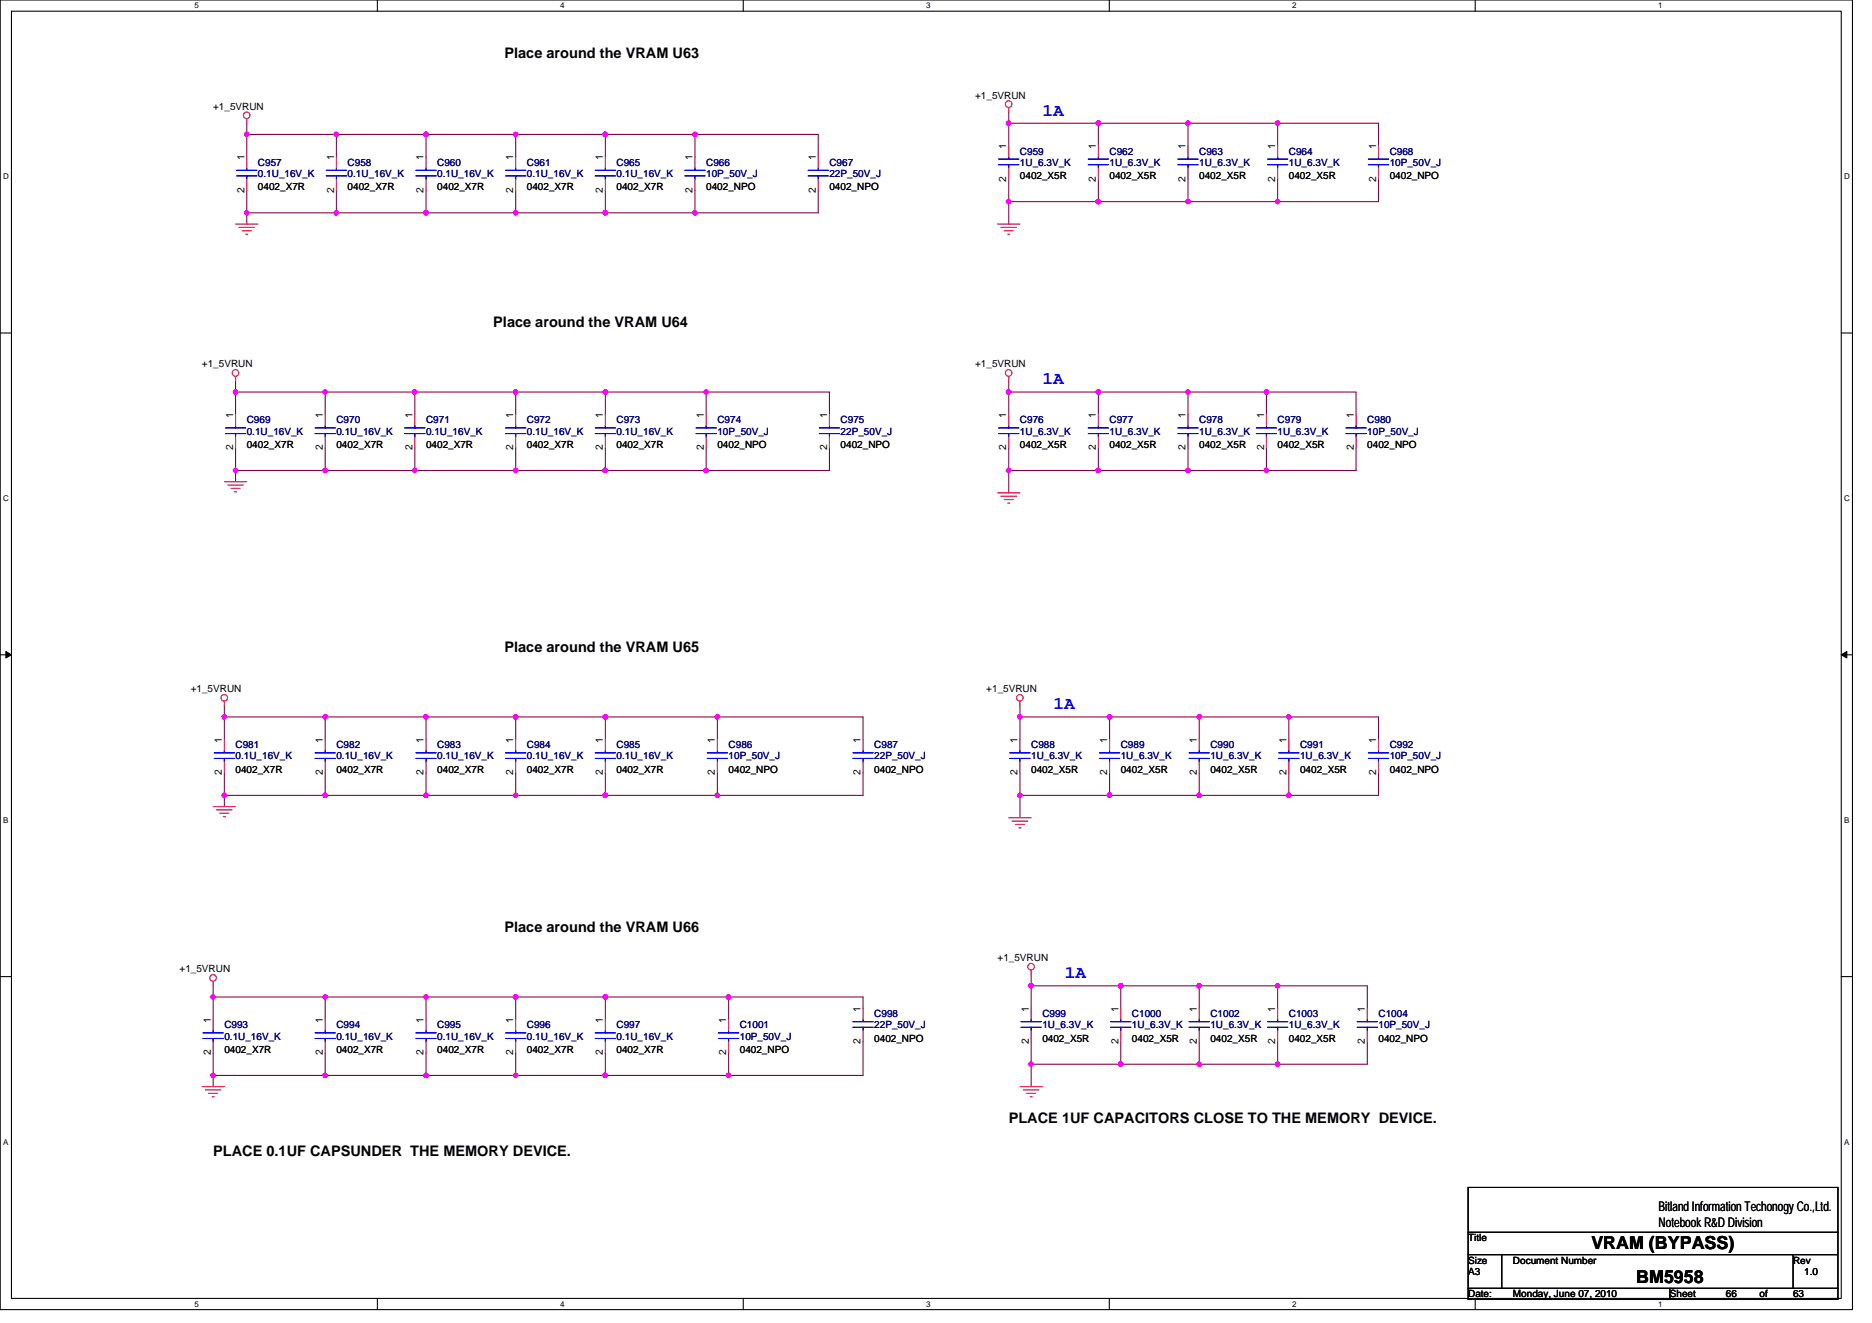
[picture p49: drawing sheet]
<svg xmlns="http://www.w3.org/2000/svg" width="297mm" height="210mm" viewBox="0 0 297 210" stroke-linecap="round" stroke-linejoin="round" font-family="sans-serif">
<defs><g id="words">
<g font-size="2.8" fill="#00f">
<text x="165.4" y="18.4">1A</text>
<text x="165.4" y="61">1A</text>
<text x="167.2" y="112.6">1A</text>
<text x="168.9" y="155.3">1A</text>
</g>
<g font-size="2.8">
<text x="252.5" y="198.2">VRAM (BYPASS)</text>
<text x="259.6" y="203.6">BM5958</text>
</g>
<g font-size="2.3">
<text x="80" y="9.2">Place around the VRAM U63</text>
<text x="78.3" y="51.9">Place around the VRAM U64</text>
<text x="80" y="103.5">Place around the VRAM U65</text>
<text x="80" y="147.9">Place around the VRAM U66</text>
<text x="160.1" y="178.2">PLACE 1UF CAPACITORS CLOSE TO THE MEMORY DEVICE.</text>
<text x="33.8" y="183.5">PLACE 0.1UF CAPSUNDER THE MEMORY DEVICE.</text>
</g>
<g font-size="2.1">
<text x="263.2" y="192.2">Bitland Information Techonogy Co.,Ltd.</text>
<text x="263.2" y="194.7">Notebook R&amp;D Division</text>
</g>
<g font-size="1.6">
<text x="33.8" y="17.4">+1_5VRUN</text>
<text x="154.7" y="15.6">+1_5VRUN</text>
<text x="159.7" y="23.6" transform="rotate(-90 159.7 23.6)">1</text>
<text x="173.9" y="23.6" transform="rotate(-90 173.9 23.6)">1</text>
<text x="188.1" y="23.6" transform="rotate(-90 188.1 23.6)">1</text>
<text x="202.3" y="23.6" transform="rotate(-90 202.3 23.6)">1</text>
<text x="218.4" y="23.6" transform="rotate(-90 218.4 23.6)">1</text>
<text x="38.8" y="25.4" transform="rotate(-90 38.8 25.4)">1</text>
<text x="53" y="25.4" transform="rotate(-90 53 25.4)">1</text>
<text x="67.2" y="25.4" transform="rotate(-90 67.2 25.4)">1</text>
<text x="81.4" y="25.4" transform="rotate(-90 81.4 25.4)">1</text>
<text x="95.7" y="25.4" transform="rotate(-90 95.7 25.4)">1</text>
<text x="109.9" y="25.4" transform="rotate(-90 109.9 25.4)">1</text>
<text x="129.5" y="25.4" transform="rotate(-90 129.5 25.4)">1</text>
<text x="159.7" y="28.8" transform="rotate(-90 159.7 28.8)">2</text>
<text x="161.8" y="28.4">0402_X5R</text>
<text x="173.9" y="28.8" transform="rotate(-90 173.9 28.8)">2</text>
<text x="176.1" y="28.4">0402_X5R</text>
<text x="188.1" y="28.8" transform="rotate(-90 188.1 28.8)">2</text>
<text x="190.3" y="28.4">0402_X5R</text>
<text x="202.3" y="28.8" transform="rotate(-90 202.3 28.8)">2</text>
<text x="204.5" y="28.4">0402_X5R</text>
<text x="218.4" y="28.8" transform="rotate(-90 218.4 28.8)">2</text>
<text x="220.5" y="28.4">0402_NPO</text>
<text x="38.8" y="30.6" transform="rotate(-90 38.8 30.6)">2</text>
<text x="40.9" y="30.2">0402_X7R</text>
<text x="53" y="30.6" transform="rotate(-90 53 30.6)">2</text>
<text x="55.2" y="30.2">0402_X7R</text>
<text x="67.2" y="30.6" transform="rotate(-90 67.2 30.6)">2</text>
<text x="69.4" y="30.2">0402_X7R</text>
<text x="81.4" y="30.6" transform="rotate(-90 81.4 30.6)">2</text>
<text x="83.6" y="30.2">0402_X7R</text>
<text x="95.7" y="30.6" transform="rotate(-90 95.7 30.6)">2</text>
<text x="97.8" y="30.2">0402_X7R</text>
<text x="109.9" y="30.6" transform="rotate(-90 109.9 30.6)">2</text>
<text x="112.1" y="30.2">0402_NPO</text>
<text x="129.5" y="30.6" transform="rotate(-90 129.5 30.6)">2</text>
<text x="131.6" y="30.2">0402_NPO</text>
<text x="32" y="58.3">+1_5VRUN</text>
<text x="154.7" y="58.3">+1_5VRUN</text>
<text x="37" y="71.5" transform="rotate(-90 37 71.5)">2</text>
<text x="37" y="66.3" transform="rotate(-90 37 66.3)">1</text>
<text x="39.2" y="71.1">0402_X7R</text>
<text x="51.2" y="71.5" transform="rotate(-90 51.2 71.5)">2</text>
<text x="51.2" y="66.3" transform="rotate(-90 51.2 66.3)">1</text>
<text x="53.4" y="71.1">0402_X7R</text>
<text x="65.4" y="71.5" transform="rotate(-90 65.4 71.5)">2</text>
<text x="65.4" y="66.3" transform="rotate(-90 65.4 66.3)">1</text>
<text x="67.6" y="71.1">0402_X7R</text>
<text x="81.4" y="71.5" transform="rotate(-90 81.4 71.5)">2</text>
<text x="81.4" y="66.3" transform="rotate(-90 81.4 66.3)">1</text>
<text x="83.6" y="71.1">0402_X7R</text>
<text x="95.7" y="71.5" transform="rotate(-90 95.7 71.5)">2</text>
<text x="95.7" y="66.3" transform="rotate(-90 95.7 66.3)">1</text>
<text x="97.8" y="71.1">0402_X7R</text>
<text x="111.7" y="71.5" transform="rotate(-90 111.7 71.5)">2</text>
<text x="111.7" y="66.3" transform="rotate(-90 111.7 66.3)">1</text>
<text x="113.8" y="71.1">0402_NPO</text>
<text x="131.2" y="71.5" transform="rotate(-90 131.2 71.5)">2</text>
<text x="131.2" y="66.3" transform="rotate(-90 131.2 66.3)">1</text>
<text x="133.4" y="71.1">0402_NPO</text>
<text x="159.7" y="71.5" transform="rotate(-90 159.7 71.5)">2</text>
<text x="159.7" y="66.3" transform="rotate(-90 159.7 66.3)">1</text>
<text x="161.8" y="71.1">0402_X5R</text>
<text x="173.9" y="71.5" transform="rotate(-90 173.9 71.5)">2</text>
<text x="173.9" y="66.3" transform="rotate(-90 173.9 66.3)">1</text>
<text x="176.1" y="71.1">0402_X5R</text>
<text x="188.1" y="71.5" transform="rotate(-90 188.1 71.5)">2</text>
<text x="188.1" y="66.3" transform="rotate(-90 188.1 66.3)">1</text>
<text x="190.3" y="71.1">0402_X5R</text>
<text x="200.6" y="71.5" transform="rotate(-90 200.6 71.5)">2</text>
<text x="200.6" y="66.3" transform="rotate(-90 200.6 66.3)">1</text>
<text x="202.7" y="71.1">0402_X5R</text>
<text x="214.8" y="71.5" transform="rotate(-90 214.8 71.5)">2</text>
<text x="214.8" y="66.3" transform="rotate(-90 214.8 66.3)">1</text>
<text x="217" y="71.1">0402_NPO</text>
<text x="30.3" y="109.9">+1_5VRUN</text>
<text x="156.5" y="109.9">+1_5VRUN</text>
<text x="35.2" y="117.9" transform="rotate(-90 35.2 117.9)">1</text>
<text x="51.2" y="117.9" transform="rotate(-90 51.2 117.9)">1</text>
<text x="67.2" y="117.9" transform="rotate(-90 67.2 117.9)">1</text>
<text x="81.4" y="117.9" transform="rotate(-90 81.4 117.9)">1</text>
<text x="95.7" y="117.9" transform="rotate(-90 95.7 117.9)">1</text>
<text x="113.4" y="117.9" transform="rotate(-90 113.4 117.9)">1</text>
<text x="136.6" y="117.9" transform="rotate(-90 136.6 117.9)">1</text>
<text x="161.5" y="117.9" transform="rotate(-90 161.5 117.9)">1</text>
<text x="175.7" y="117.9" transform="rotate(-90 175.7 117.9)">1</text>
<text x="189.9" y="117.9" transform="rotate(-90 189.9 117.9)">1</text>
<text x="204.1" y="117.9" transform="rotate(-90 204.1 117.9)">1</text>
<text x="218.4" y="117.9" transform="rotate(-90 218.4 117.9)">1</text>
<text x="35.2" y="123.1" transform="rotate(-90 35.2 123.1)">2</text>
<text x="37.4" y="122.7">0402_X7R</text>
<text x="51.2" y="123.1" transform="rotate(-90 51.2 123.1)">2</text>
<text x="53.4" y="122.7">0402_X7R</text>
<text x="67.2" y="123.1" transform="rotate(-90 67.2 123.1)">2</text>
<text x="69.4" y="122.7">0402_X7R</text>
<text x="81.4" y="123.1" transform="rotate(-90 81.4 123.1)">2</text>
<text x="83.6" y="122.7">0402_X7R</text>
<text x="95.7" y="123.1" transform="rotate(-90 95.7 123.1)">2</text>
<text x="97.8" y="122.7">0402_X7R</text>
<text x="113.4" y="123.1" transform="rotate(-90 113.4 123.1)">2</text>
<text x="115.6" y="122.7">0402_NPO</text>
<text x="136.6" y="123.1" transform="rotate(-90 136.6 123.1)">2</text>
<text x="138.7" y="122.7">0402_NPO</text>
<text x="161.5" y="123.1" transform="rotate(-90 161.5 123.1)">2</text>
<text x="163.6" y="122.7">0402_X5R</text>
<text x="175.7" y="123.1" transform="rotate(-90 175.7 123.1)">2</text>
<text x="177.8" y="122.7">0402_X5R</text>
<text x="189.9" y="123.1" transform="rotate(-90 189.9 123.1)">2</text>
<text x="192.1" y="122.7">0402_X5R</text>
<text x="204.1" y="123.1" transform="rotate(-90 204.1 123.1)">2</text>
<text x="206.3" y="122.7">0402_X5R</text>
<text x="218.4" y="123.1" transform="rotate(-90 218.4 123.1)">2</text>
<text x="220.5" y="122.7">0402_NPO</text>
<text x="28.5" y="154.3">+1_5VRUN</text>
<text x="158.3" y="152.5">+1_5VRUN</text>
<text x="136.6" y="160.5" transform="rotate(-90 136.6 160.5)">1</text>
<text x="163.2" y="160.5" transform="rotate(-90 163.2 160.5)">1</text>
<text x="177.5" y="160.5" transform="rotate(-90 177.5 160.5)">1</text>
<text x="189.9" y="160.5" transform="rotate(-90 189.9 160.5)">1</text>
<text x="202.3" y="160.5" transform="rotate(-90 202.3 160.5)">1</text>
<text x="216.6" y="160.5" transform="rotate(-90 216.6 160.5)">1</text>
<text x="33.4" y="167.5" transform="rotate(-90 33.4 167.5)">2</text>
<text x="33.4" y="162.3" transform="rotate(-90 33.4 162.3)">1</text>
<text x="35.6" y="167.1">0402_X7R</text>
<text x="51.2" y="167.5" transform="rotate(-90 51.2 167.5)">2</text>
<text x="51.2" y="162.3" transform="rotate(-90 51.2 162.3)">1</text>
<text x="53.4" y="167.1">0402_X7R</text>
<text x="67.2" y="167.5" transform="rotate(-90 67.2 167.5)">2</text>
<text x="67.2" y="162.3" transform="rotate(-90 67.2 162.3)">1</text>
<text x="69.4" y="167.1">0402_X7R</text>
<text x="81.4" y="167.5" transform="rotate(-90 81.4 167.5)">2</text>
<text x="81.4" y="162.3" transform="rotate(-90 81.4 162.3)">1</text>
<text x="83.6" y="167.1">0402_X7R</text>
<text x="95.7" y="167.5" transform="rotate(-90 95.7 167.5)">2</text>
<text x="95.7" y="162.3" transform="rotate(-90 95.7 162.3)">1</text>
<text x="97.8" y="167.1">0402_X7R</text>
<text x="115.2" y="167.5" transform="rotate(-90 115.2 167.5)">2</text>
<text x="115.2" y="162.3" transform="rotate(-90 115.2 162.3)">1</text>
<text x="117.4" y="167.1">0402_NPO</text>
<text x="136.6" y="165.7" transform="rotate(-90 136.6 165.7)">2</text>
<text x="138.7" y="165.4">0402_NPO</text>
<text x="163.2" y="165.7" transform="rotate(-90 163.2 165.7)">2</text>
<text x="165.4" y="165.4">0402_X5R</text>
<text x="177.5" y="165.7" transform="rotate(-90 177.5 165.7)">2</text>
<text x="179.6" y="165.4">0402_X5R</text>
<text x="189.9" y="165.7" transform="rotate(-90 189.9 165.7)">2</text>
<text x="192.1" y="165.4">0402_X5R</text>
<text x="202.3" y="165.7" transform="rotate(-90 202.3 165.7)">2</text>
<text x="204.5" y="165.4">0402_X5R</text>
<text x="216.6" y="165.7" transform="rotate(-90 216.6 165.7)">2</text>
<text x="218.7" y="165.4">0402_NPO</text>
<text x="233" y="197">Title</text>
<text x="233" y="202.3">A3</text>
<text x="233" y="200.6">Size</text>
<text x="240.1" y="200.6">Document Number</text>
<text x="284.5" y="200.6">Rev</text>
<text x="286.3" y="202.3">1.0</text>
<text x="233" y="205.9">Date:</text>
<text x="240.1" y="205.9">Monday, June 07, 2010</text>
<text x="265" y="205.9">Sheet</text>
<text x="273.9" y="205.9">66</text>
<text x="279.2" y="205.9">of</text>
<text x="284.5" y="205.9">63</text>
</g>
<g font-size="1.6" fill="#000080">
<text x="40.9" y="26.3">C957</text>
<text x="40.9" y="28.1">0.1U_16V_K</text>
<text x="55.2" y="26.3">C958</text>
<text x="55.2" y="28.1">0.1U_16V_K</text>
<text x="69.4" y="26.3">C960</text>
<text x="69.4" y="28.1">0.1U_16V_K</text>
<text x="83.6" y="26.3">C961</text>
<text x="83.6" y="28.1">0.1U_16V_K</text>
<text x="97.8" y="26.3">C965</text>
<text x="97.8" y="28.1">0.1U_16V_K</text>
<text x="112.1" y="26.3">C966</text>
<text x="112.1" y="28.1">10P_50V_J</text>
<text x="131.6" y="26.3">C967</text>
<text x="131.6" y="28.1">22P_50V_J</text>
<text x="161.8" y="24.5">C959</text>
<text x="161.8" y="26.3">1U_6.3V_K</text>
<text x="176.1" y="24.5">C962</text>
<text x="176.1" y="26.3">1U_6.3V_K</text>
<text x="190.3" y="24.5">C963</text>
<text x="190.3" y="26.3">1U_6.3V_K</text>
<text x="204.5" y="24.5">C964</text>
<text x="204.5" y="26.3">1U_6.3V_K</text>
<text x="220.5" y="24.5">C968</text>
<text x="220.5" y="26.3">10P_50V_J</text>
<text x="39.2" y="67.2">C969</text>
<text x="39.2" y="69">0.1U_16V_K</text>
<text x="53.4" y="67.2">C970</text>
<text x="53.4" y="69">0.1U_16V_K</text>
<text x="67.6" y="67.2">C971</text>
<text x="67.6" y="69">0.1U_16V_K</text>
<text x="83.6" y="67.2">C972</text>
<text x="83.6" y="69">0.1U_16V_K</text>
<text x="97.8" y="67.2">C973</text>
<text x="97.8" y="69">0.1U_16V_K</text>
<text x="113.8" y="67.2">C974</text>
<text x="113.8" y="69">10P_50V_J</text>
<text x="133.4" y="67.2">C975</text>
<text x="133.4" y="69">22P_50V_J</text>
<text x="161.8" y="67.2">C976</text>
<text x="161.8" y="69">1U_6.3V_K</text>
<text x="176.1" y="67.2">C977</text>
<text x="176.1" y="69">1U_6.3V_K</text>
<text x="190.3" y="67.2">C978</text>
<text x="190.3" y="69">1U_6.3V_K</text>
<text x="202.7" y="67.2">C979</text>
<text x="202.7" y="69">1U_6.3V_K</text>
<text x="217" y="67.2">C980</text>
<text x="217" y="69">10P_50V_J</text>
<text x="37.4" y="118.8">C981</text>
<text x="53.4" y="118.8">C982</text>
<text x="69.4" y="118.8">C983</text>
<text x="83.6" y="118.8">C984</text>
<text x="97.8" y="118.8">C985</text>
<text x="115.6" y="118.8">C986</text>
<text x="138.7" y="118.8">C987</text>
<text x="163.6" y="118.8">C988</text>
<text x="177.8" y="118.8">C989</text>
<text x="192.1" y="118.8">C990</text>
<text x="206.3" y="118.8">C991</text>
<text x="220.5" y="118.8">C992</text>
<text x="37.4" y="120.5">0.1U_16V_K</text>
<text x="53.4" y="120.5">0.1U_16V_K</text>
<text x="69.4" y="120.5">0.1U_16V_K</text>
<text x="83.6" y="120.5">0.1U_16V_K</text>
<text x="97.8" y="120.5">0.1U_16V_K</text>
<text x="115.6" y="120.5">10P_50V_J</text>
<text x="138.7" y="120.5">22P_50V_J</text>
<text x="163.6" y="120.5">1U_6.3V_K</text>
<text x="177.8" y="120.5">1U_6.3V_K</text>
<text x="192.1" y="120.5">1U_6.3V_K</text>
<text x="206.3" y="120.5">1U_6.3V_K</text>
<text x="220.5" y="120.5">10P_50V_J</text>
<text x="138.7" y="161.4">C998</text>
<text x="165.4" y="161.4">C999</text>
<text x="179.6" y="161.4">C1000</text>
<text x="192.1" y="161.4">C1002</text>
<text x="204.5" y="161.4">C1003</text>
<text x="218.7" y="161.4">C1004</text>
<text x="35.6" y="163.2">C993</text>
<text x="35.6" y="165">0.1U_16V_K</text>
<text x="53.4" y="163.2">C994</text>
<text x="53.4" y="165">0.1U_16V_K</text>
<text x="69.4" y="163.2">C995</text>
<text x="69.4" y="165">0.1U_16V_K</text>
<text x="83.6" y="163.2">C996</text>
<text x="83.6" y="165">0.1U_16V_K</text>
<text x="97.8" y="163.2">C997</text>
<text x="97.8" y="165">0.1U_16V_K</text>
<text x="117.4" y="163.2">C1001</text>
<text x="117.4" y="165">10P_50V_J</text>
<text x="138.7" y="163.2">22P_50V_J</text>
<text x="165.4" y="163.2">1U_6.3V_K</text>
<text x="179.6" y="163.2">1U_6.3V_K</text>
<text x="192.1" y="163.2">1U_6.3V_K</text>
<text x="204.5" y="163.2">1U_6.3V_K</text>
<text x="218.7" y="163.2">10P_50V_J</text>
</g>
<g font-size="1.3">
<text x="30.8" y="1.3">5</text>
<text x="88.9" y="1.3">4</text>
<text x="147" y="1.3">3</text>
<text x="205" y="1.3">2</text>
<text x="263.1" y="1.3">1</text>
<text x=".5" y="28.4">D</text>
<text x="292.6" y="28.4">D</text>
<text x=".5" y="79.5">C</text>
<text x="292.6" y="79.5">C</text>
<text x=".5" y="130.6">B</text>
<text x="292.6" y="130.6">B</text>
<text x=".5" y="181.7">A</text>
<text x="292.6" y="181.7">A</text>
<text x="30.8" y="207.4">5</text>
<text x="88.9" y="207.4">4</text>
<text x="147" y="207.4">3</text>
<text x="205" y="207.4">2</text>
<text x="263.1" y="207.4">1</text>
</g>
</g></defs>
<path d="M0 0h293.9v207.9h-293.9zM1.8 1.8h290.4v204.3h-290.4z" fill="none" stroke="#000" stroke-width=".17"/>
<g fill="#fff">
<path d="M30.8 .2h.7v1.4h-.7z"/>
<path d="M30.8 206.3h.7v1.4h-.7z"/>
</g>
<path d="M59.9 0v1.8M59.9 206.1v1.8" fill="none" stroke="#000" stroke-width=".17"/>
<g fill="#fff">
<path d="M88.9 .2h.7v1.4h-.7z"/>
<path d="M88.9 206.3h.7v1.4h-.7z"/>
</g>
<path d="M117.9 0v1.8M117.9 206.1v1.8" fill="none" stroke="#000" stroke-width=".17"/>
<g fill="#fff">
<path d="M147 .2h.7v1.4h-.7z"/>
<path d="M147 206.3h.7v1.4h-.7z"/>
</g>
<path d="M176 0v1.8M176 206.1v1.8" fill="none" stroke="#000" stroke-width=".17"/>
<g fill="#fff">
<path d="M205 .2h.7v1.4h-.7z"/>
<path d="M205 206.3h.7v1.4h-.7z"/>
</g>
<path d="M234.1 0v1.8M234.1 206.1v1.8" fill="none" stroke="#000" stroke-width=".17"/>
<g fill="#fff">
<path d="M263.1 .2h.7v1.4h-.7z"/>
<path d="M263.1 206.3h.7v1.4h-.7z"/>
<path d="M.5 27.3h.9v1.4h-.9z"/>
<path d="M292.6 27.3h.9v1.4h-.9z"/>
<path d="M.5 78.4h.9v1.4h-.9z"/>
<path d="M292.6 78.4h.9v1.4h-.9z"/>
</g>
<path d="M0 52.9h1.8M292.2 52.9h1.7" fill="none" stroke="#000" stroke-width=".17"/>
<g fill="#fff">
<path d="M.5 129.5h.8v1.4h-.8z"/>
<path d="M292.6 129.5h.9v1.4h-.9z"/>
</g>
<path d="M0 103.9h1.8M292.2 103.9h1.7" fill="none" stroke="#000" stroke-width=".17"/>
<path d="M.9 103.4l.9 .5-.9 .5zM292.2 103.9l.8-.5v1z" fill="#000" stroke="#000" stroke-width=".16"/>
<g fill="#fff">
<path d="M.5 180.5h.8v1.4h-.8z"/>
<path d="M292.6 180.5h.9v1.4h-.9z"/>
</g>
<path d="M0 155h1.8M292.2 155h1.7M233 188.5h58.6v17.7h-58.6zM233 195.6h58.6M233 199.1h58.6M238.3 199.1v5.4M284.5 199.1v5.4M233 204.5h58.6M265 204.5v1.7" fill="none" stroke="#000" stroke-width=".17"/>
<g fill="none" stroke="#800040" stroke-width=".17">
<path d="M39.2 19.6v1.7M160.1 17.8v1.8M160.1 19.6v3.5M160.1 19.6h14.2M174.3 19.6v3.5M174.3 19.6h14.2M188.5 19.6v3.5M188.5 19.6h14.2M202.7 19.6h16v3.5M202.7 19.6v3.5M39.2 21.3v3.6M39.2 33.8v1.8"/>
<path d="M39.2 30.2v3.6M39.2 21.3h14.2M39.2 33.8h14.2M53.4 21.3h14.2v3.6M53.4 21.3v3.6M53.4 30.2v3.6M53.4 33.8h14.2M67.6 30.2v3.6M67.6 21.3h14.2M67.6 33.8h14.2M81.8 21.3h14.3M81.8 33.8h14.3"/>
<path d="M81.8 21.3v3.6M81.8 30.2v3.6M96.1 21.3v3.6M96.1 30.2v3.6M96.1 21.3h14.2v3.6M96.1 33.8h14.2M110.3 30.2v3.6M110.3 21.3h19.5v3.6M129.8 30.2v3.6h-19.5M160.1 32v3.6M160.1 28.4v3.6M160.1 32h14.2"/>
<path d="M174.3 28.4v3.6M174.3 32h14.2M188.5 28.4v3.6M188.5 32h14.2M202.7 28.4v3.6M218.7 28.4v3.6h-16M37.4 71.1v3.6M37.4 62.2v3.6M37.4 62.2h14.2M37.4 74.7h14.2M37.4 60.5v1.7M37.4 74.7v1.8"/>
<path d="M51.6 62.2v3.6M51.6 71.1v3.6M51.6 62.2h14.2M51.6 74.7h14.2M65.8 62.2v3.6M65.8 71.1v3.6M65.8 74.7h16M65.8 62.2h16M81.8 62.2v3.6M81.8 71.1v3.6M81.8 62.2h14.3M81.8 74.7h14.3"/>
<path d="M96.1 62.2v3.6M96.1 71.1v3.6M96.1 74.7h16M96.1 62.2h16v3.6M112.1 71.1v3.6M112.1 62.2h19.5v3.6M131.6 71.1v3.6h-19.5M160.1 74.7h14.2M160.1 60.5v1.7M160.1 62.2v3.6M160.1 74.7v3.5M160.1 71.1v3.6"/>
<path d="M160.1 62.2h14.2M174.3 62.2v3.6M174.3 71.1v3.6M174.3 74.7h14.2M174.3 62.2h14.2M188.5 71.1v3.6M188.5 74.7h12.5M188.5 62.2h12.5M188.5 62.2v3.6M201 62.2v3.6M201 71.1v3.6M201 62.2h14.2v3.6"/>
<path d="M215.2 71.1v3.6h-14.2M35.6 113.8h16M35.6 112v1.8M35.6 113.8v3.5M51.6 113.8v3.5M51.6 113.8h16M67.6 113.8v3.5M67.6 113.8h14.2M81.8 113.8v3.5M81.8 113.8h14.3M96.1 113.8v3.5M96.1 113.8h17.7v3.5"/>
<path d="M113.8 113.8h23.1v3.5M161.8 113.8h14.3M161.8 112v1.8M161.8 113.8v3.5M176.1 113.8v3.5M176.1 113.8h14.2M190.3 113.8v3.5M190.3 113.8h14.2M204.5 113.8v3.5M204.5 113.8h14.2v3.5M35.6 126.2h16M35.6 126.2v1.8"/>
<path d="M35.6 122.7v3.5M51.6 122.7v3.5M51.6 126.2h16M67.6 122.7v3.5M67.6 126.2h14.2M81.8 122.7v3.5M81.8 126.2h14.3M96.1 126.2h17.7M96.1 122.7v3.5M113.8 122.7v3.5M136.9 122.7v3.5h-23.1M161.8 122.7v3.5"/>
<path d="M161.8 126.2h14.3M161.8 126.2v3.6M176.1 122.7v3.5M176.1 126.2h14.2M190.3 122.7v3.5M190.3 126.2h14.2M204.5 122.7v3.5M218.7 122.7v3.5h-14.2M33.8 158.2h17.8M33.8 156.5v1.7M33.8 158.2v3.6M51.6 158.2v3.6"/>
<path d="M51.6 158.2h16M67.6 158.2v3.6M67.6 158.2h14.2M81.8 158.2v3.6M81.8 158.2h14.3M96.1 158.2v3.6M96.1 158.2h19.5v3.6M115.6 158.2h21.3v1.8M163.6 154.7v1.8M163.6 156.5v3.5M163.6 156.5h14.2M177.8 156.5h12.5"/>
<path d="M177.8 156.5v3.5M190.3 156.5v3.5M190.3 156.5h12.4M202.7 156.5v3.5M202.7 156.5h14.3v3.5M33.8 167.1v3.6M33.8 170.7h17.8M33.8 170.7v1.8M51.6 167.1v3.6M51.6 170.7h16M67.6 167.1v3.6M67.6 170.7h14.2"/>
<path d="M81.8 167.1v3.6M81.8 170.7h14.3M96.1 167.1v3.6M96.1 170.7h19.5M115.6 167.1v3.6M136.9 165.4v5.3h-21.3M163.6 168.9h14.2M163.6 168.9v3.6M163.6 165.4v3.5M177.8 168.9h12.5M177.8 165.4v3.5M190.3 165.4v3.5"/>
<path d="M190.3 168.9h12.4M202.7 165.4v3.5M217 165.4v3.5h-14.3"/>
</g>
<g fill="#f0f" stroke="#f0f" stroke-width=".17">
<circle cx="67.6" cy="21.3" r=".35"/>
<circle cx="96" cy="21.3" r=".35"/>
<circle cx="81.8" cy="21.3" r=".35"/>
<circle cx="53.4" cy="21.3" r=".35"/>
<circle cx="39.1" cy="21.3" r=".35"/>
<circle cx="174.3" cy="19.5" r=".35"/>
<circle cx="160" cy="19.5" r=".35"/>
<circle cx="67.6" cy="33.8" r=".35"/>
<circle cx="174.3" cy="32" r=".35"/>
<circle cx="160" cy="32" r=".35"/>
<circle cx="96" cy="33.8" r=".35"/>
<circle cx="81.8" cy="33.8" r=".35"/>
<circle cx="53.4" cy="33.8" r=".35"/>
<circle cx="39.1" cy="33.8" r=".35"/>
<circle cx="110.3" cy="21.3" r=".35"/>
<circle cx="202.7" cy="19.5" r=".35"/>
<circle cx="188.5" cy="19.5" r=".35"/>
<circle cx="202.7" cy="32" r=".35"/>
<circle cx="188.5" cy="32" r=".35"/>
<circle cx="65.8" cy="62.2" r=".35"/>
<circle cx="96" cy="62.2" r=".35"/>
<circle cx="81.8" cy="62.2" r=".35"/>
<circle cx="51.6" cy="62.2" r=".35"/>
<circle cx="37.4" cy="62.2" r=".35"/>
<circle cx="174.3" cy="62.2" r=".35"/>
<circle cx="160" cy="62.2" r=".35"/>
<circle cx="96" cy="74.7" r=".35"/>
<circle cx="81.8" cy="74.7" r=".35"/>
<circle cx="174.3" cy="74.7" r=".35"/>
<circle cx="160" cy="74.7" r=".35"/>
<circle cx="65.8" cy="74.7" r=".35"/>
<circle cx="51.6" cy="74.7" r=".35"/>
<circle cx="37.4" cy="74.7" r=".35"/>
<circle cx="112" cy="62.2" r=".35"/>
<circle cx="200.9" cy="62.2" r=".35"/>
<circle cx="188.5" cy="62.2" r=".35"/>
<circle cx="200.9" cy="74.7" r=".35"/>
<circle cx="188.5" cy="74.7" r=".35"/>
<circle cx="112" cy="74.7" r=".35"/>
<circle cx="67.6" cy="113.8" r=".35"/>
<circle cx="96" cy="113.8" r=".35"/>
<circle cx="81.8" cy="113.8" r=".35"/>
<circle cx="51.6" cy="113.8" r=".35"/>
<circle cx="35.6" cy="113.8" r=".35"/>
<circle cx="176" cy="113.8" r=".35"/>
<circle cx="161.8" cy="113.8" r=".35"/>
<circle cx="176" cy="126.2" r=".35"/>
<circle cx="161.8" cy="126.2" r=".35"/>
<circle cx="96" cy="126.2" r=".35"/>
<circle cx="81.8" cy="126.2" r=".35"/>
<circle cx="51.6" cy="126.2" r=".35"/>
<circle cx="35.6" cy="126.2" r=".35"/>
<circle cx="113.8" cy="113.8" r=".35"/>
<circle cx="204.5" cy="113.8" r=".35"/>
<circle cx="190.3" cy="113.8" r=".35"/>
<circle cx="204.5" cy="126.2" r=".35"/>
<circle cx="190.3" cy="126.2" r=".35"/>
<circle cx="113.8" cy="126.2" r=".35"/>
<circle cx="67.6" cy="158.2" r=".35"/>
<circle cx="96" cy="158.2" r=".35"/>
<circle cx="81.8" cy="158.2" r=".35"/>
<circle cx="51.6" cy="158.2" r=".35"/>
<circle cx="33.8" cy="158.2" r=".35"/>
<circle cx="177.8" cy="156.5" r=".35"/>
<circle cx="163.6" cy="156.5" r=".35"/>
<circle cx="96" cy="170.7" r=".35"/>
<circle cx="81.8" cy="170.7" r=".35"/>
<circle cx="177.8" cy="168.9" r=".35"/>
<circle cx="163.6" cy="168.9" r=".35"/>
<circle cx="67.6" cy="170.7" r=".35"/>
<circle cx="51.6" cy="170.7" r=".35"/>
<circle cx="33.8" cy="170.7" r=".35"/>
<circle cx="115.6" cy="158.2" r=".35"/>
<circle cx="190.3" cy="156.5" r=".35"/>
<circle cx="202.7" cy="156.5" r=".35"/>
<circle cx="202.7" cy="168.9" r=".35"/>
<circle cx="190.3" cy="168.9" r=".35"/>
<circle cx="115.6" cy="170.7" r=".35"/>
<circle cx="110.3" cy="33.8" r=".35"/>
<circle cx="67.6" cy="126.2" r=".35"/>
</g>
<g fill="none" stroke="#f00" stroke-width=".17">
<path d="M39.2 18.8v.8M160.1 17.1v.7M37.4 35.6h3.5M37.9 36.1h2.5M38.4 36.6h1.5M39 37.2h.3M39.2 24.9v1.8M39.2 28.4v1.8M53.4 24.9v1.8M53.4 28.4v1.8M67.6 24.9v1.8M67.6 28.4v1.8"/>
<path d="M81.8 24.9v1.8M81.8 28.4v1.8M96.1 24.9v1.8M96.1 28.4v1.8M110.3 24.9v1.8M110.3 28.4v1.8M129.8 24.9v1.8M129.8 28.4v1.8M158.3 35.6h3.5M158.8 36.1h2.5M159.3 36.6h1.5M159.9 37.2h.3"/>
<path d="M160.1 23.1v1.8M160.1 26.7v1.7M174.3 23.1v1.8M174.3 26.7v1.7M188.5 23.1v1.8M188.5 26.7v1.7M202.7 23.1v1.8M202.7 26.7v1.7M218.7 23.1v1.8M218.7 26.7v1.7M37.4 59.7v.8M160.1 59.7v.8"/>
<path d="M35.6 76.5h3.6M36.1 77h2.5M36.7 77.5h1.4M37.2 78.1h.3M37.4 65.8v1.8M37.4 69.3v1.8M51.6 65.8v1.8M51.6 69.3v1.8M65.8 65.8v1.8M65.8 69.3v1.8M81.8 65.8v1.8M81.8 69.3v1.8"/>
<path d="M96.1 65.8v1.8M96.1 69.3v1.8M112.1 65.8v1.8M112.1 69.3v1.8M131.6 65.8v1.8M131.6 69.3v1.8M158.3 78.2h3.5M158.8 78.8h2.5M159.3 79.3h1.5M159.9 79.8h.3M160.1 65.8v1.8M160.1 69.3v1.8"/>
<path d="M174.3 65.8v1.8M174.3 69.3v1.8M188.5 65.8v1.8M188.5 69.3v1.8M201 65.8v1.8M201 69.3v1.8M215.2 65.8v1.8M215.2 69.3v1.8M35.6 117.3v1.8M35.6 111.3v.7M51.6 117.3v1.8M67.6 117.3v1.8"/>
<path d="M81.8 117.3v1.8M96.1 117.3v1.8M113.8 117.3v1.8M136.9 117.3v1.8M161.8 111.3v.7M161.8 117.3v1.8M176.1 117.3v1.8M190.3 117.3v1.8M204.5 117.3v1.8M218.7 117.3v1.8M33.8 128h3.6M34.4 128.5h2.4"/>
<path d="M34.9 129.1h1.4M35.4 129.6h.4M35.6 120.9v1.8M51.6 120.9v1.8M67.6 120.9v1.8M81.8 120.9v1.8M96.1 120.9v1.8M113.8 120.9v1.8M136.9 120.9v1.8M160.1 129.8h3.5M160.6 130.3h2.5M161.1 130.9h1.5"/>
<path d="M161.7 131.4h.3M161.8 120.9v1.8M176.1 120.9v1.8M190.3 120.9v1.8M204.5 120.9v1.8M218.7 120.9v1.8M33.8 155.7v.8M163.6 154v.7M32 172.5h3.6M32.6 173h2.5M33.1 173.5h1.4M33.7 174.1h.3"/>
<path d="M33.8 161.8v1.8M33.8 165.4v1.7M51.6 161.8v1.8M51.6 165.4v1.7M67.6 161.8v1.8M67.6 165.4v1.7M81.8 161.8v1.8M81.8 165.4v1.7M96.1 161.8v1.8M96.1 165.4v1.7M115.6 161.8v1.8M115.6 165.4v1.7"/>
<path d="M136.9 160v1.8M136.9 163.6v1.8M161.8 172.5h3.6M162.4 173h2.5M162.9 173.5h1.4M163.4 174.1h.4M163.6 160v1.8M163.6 163.6v1.8M177.8 160v1.8M177.8 163.6v1.8M190.3 160v1.8M190.3 163.6v1.8"/>
<path d="M202.7 160v1.8M202.7 163.6v1.8M217 160v1.8M217 163.6v1.8"/>
<circle cx="39.1" cy="18.3" r=".52"/>
<circle cx="160" cy="16.5" r=".52"/>
<circle cx="37.4" cy="59.2" r=".52"/>
<circle cx="160" cy="59.2" r=".52"/>
<circle cx="35.6" cy="110.8" r=".52"/>
<circle cx="161.8" cy="110.8" r=".52"/>
<circle cx="33.8" cy="155.2" r=".52"/>
<circle cx="163.6" cy="153.4" r=".52"/>
</g>
<g fill="none" stroke="#00f" stroke-width=".17">
<path d="M37.5 27.9h3.3M37.5 27h3.3M39.2 26.7v.3M39.2 27.9v.5M51.8 27.9h3.2M51.8 27h3.2M53.4 26.7v.3M53.4 27.9v.5M66 27.9h3.2M66 27h3.2M67.6 26.7v.3M67.6 27.9v.5"/>
<path d="M80.2 27.9h3.2M80.2 27h3.2M81.8 26.7v.3M81.8 27.9v.5M94.4 27.9h3.3M94.4 27h3.3M96.1 26.7v.3M96.1 27.9v.5M108.7 27.9h3.2M108.7 27h3.2M110.3 26.7v.3M110.3 27.9v.5"/>
<path d="M128.2 27.9h3.2M128.2 27h3.2M129.8 26.7v.3M129.8 27.9v.5M158.5 26.1h3.2M158.5 25.3h3.2M160.1 24.9v.4M160.1 26.1v.6M172.7 26.1h3.2M172.7 25.3h3.2M174.3 24.9v.4M174.3 26.1v.6"/>
<path d="M186.9 26.1h3.2M186.9 25.3h3.2M188.5 24.9v.4M188.5 26.1v.6M201.1 26.1h3.2M201.1 25.3h3.2M202.7 24.9v.4M202.7 26.1v.6M217.1 26.1h3.2M217.1 25.3h3.2M218.7 24.9v.4M218.7 26.1v.6"/>
<path d="M35.8 68.8h3.2M35.8 67.9h3.2M37.4 67.6v.3M37.4 68.8v.5M50 68.8h3.2M50 67.9h3.2M51.6 67.6v.3M51.6 68.8v.5M64.2 68.8h3.2M64.2 67.9h3.2M65.8 67.6v.3M65.8 68.8v.5"/>
<path d="M80.2 68.8h3.2M80.2 67.9h3.2M81.8 67.6v.3M81.8 68.8v.5M94.4 68.8h3.3M94.4 67.9h3.3M96.1 67.6v.3M96.1 68.8v.5M110.4 68.8h3.3M110.4 67.9h3.3M112.1 67.6v.3M112.1 68.8v.5"/>
<path d="M130 68.8h3.2M130 67.9h3.2M131.6 67.6v.3M131.6 68.8v.5M158.5 68.8h3.2M158.5 67.9h3.2M160.1 67.6v.3M160.1 68.8v.5M172.7 68.8h3.2M172.7 67.9h3.2M174.3 67.6v.3M174.3 68.8v.5"/>
<path d="M186.9 68.8h3.2M186.9 67.9h3.2M188.5 67.6v.3M188.5 68.8v.5M199.3 68.8h3.3M199.3 67.9h3.3M201 67.6v.3M201 68.8v.5M213.6 68.8h3.2M213.6 67.9h3.2M215.2 67.6v.3M215.2 68.8v.5"/>
<path d="M34 119.5h3.2M35.6 119.1v.4M50 119.5h3.2M51.6 119.1v.4M66 119.5h3.2M67.6 119.1v.4M80.2 119.5h3.2M81.8 119.1v.4M94.4 119.5h3.3M96.1 119.1v.4M112.2 119.5h3.2M113.8 119.1v.4"/>
<path d="M135.3 119.5h3.3M136.9 119.1v.4M160.2 119.5h3.2M161.8 119.1v.4M174.5 119.5h3.2M176.1 119.1v.4M188.7 119.5h3.2M190.3 119.1v.4M202.9 119.5h3.2M204.5 119.1v.4M217.1 119.5h3.2M218.7 119.1v.4"/>
<path d="M34 120.4h3.2M35.6 120.4v.5M50 120.4h3.2M51.6 120.4v.5M66 120.4h3.2M67.6 120.4v.5M80.2 120.4h3.2M81.8 120.4v.5M94.4 120.4h3.3M96.1 120.4v.5M112.2 120.4h3.2M113.8 120.4v.5"/>
<path d="M135.3 120.4h3.3M136.9 120.4v.5M160.2 120.4h3.2M161.8 120.4v.5M174.5 120.4h3.2M176.1 120.4v.5M188.7 120.4h3.2M190.3 120.4v.5M202.9 120.4h3.2M204.5 120.4v.5M217.1 120.4h3.2M218.7 120.4v.5"/>
<path d="M32.2 164.8h3.2M32.2 163.9h3.2M33.8 163.6v.3M33.8 164.8v.6M50 164.8h3.2M50 163.9h3.2M51.6 163.6v.3M51.6 164.8v.6M66 164.8h3.2M66 163.9h3.2M67.6 163.6v.3M67.6 164.8v.6"/>
<path d="M80.2 164.8h3.2M80.2 163.9h3.2M81.8 163.6v.3M81.8 164.8v.6M94.4 164.8h3.3M94.4 163.9h3.3M96.1 163.6v.3M96.1 164.8v.6M114 164.8h3.2M114 163.9h3.2M115.6 163.6v.3M115.6 164.8v.6"/>
<path d="M135.3 163h3.3M135.3 162.2h3.3M136.9 161.8v.4M136.9 163v.6M162 163h3.2M162 162.2h3.2M163.6 161.8v.4M163.6 163v.6M176.2 163h3.2M176.2 162.2h3.2M177.8 161.8v.4M177.8 163v.6"/>
<path d="M188.7 163h3.2M188.7 162.2h3.2M190.3 161.8v.4M190.3 163v.6M201.1 163h3.2M201.1 162.2h3.2M202.7 161.8v.4M202.7 163v.6M215.3 163h3.3M215.3 162.2h3.3M217 161.8v.4M217 163v.6"/>
</g>
<use href="#words"/>
</svg>
